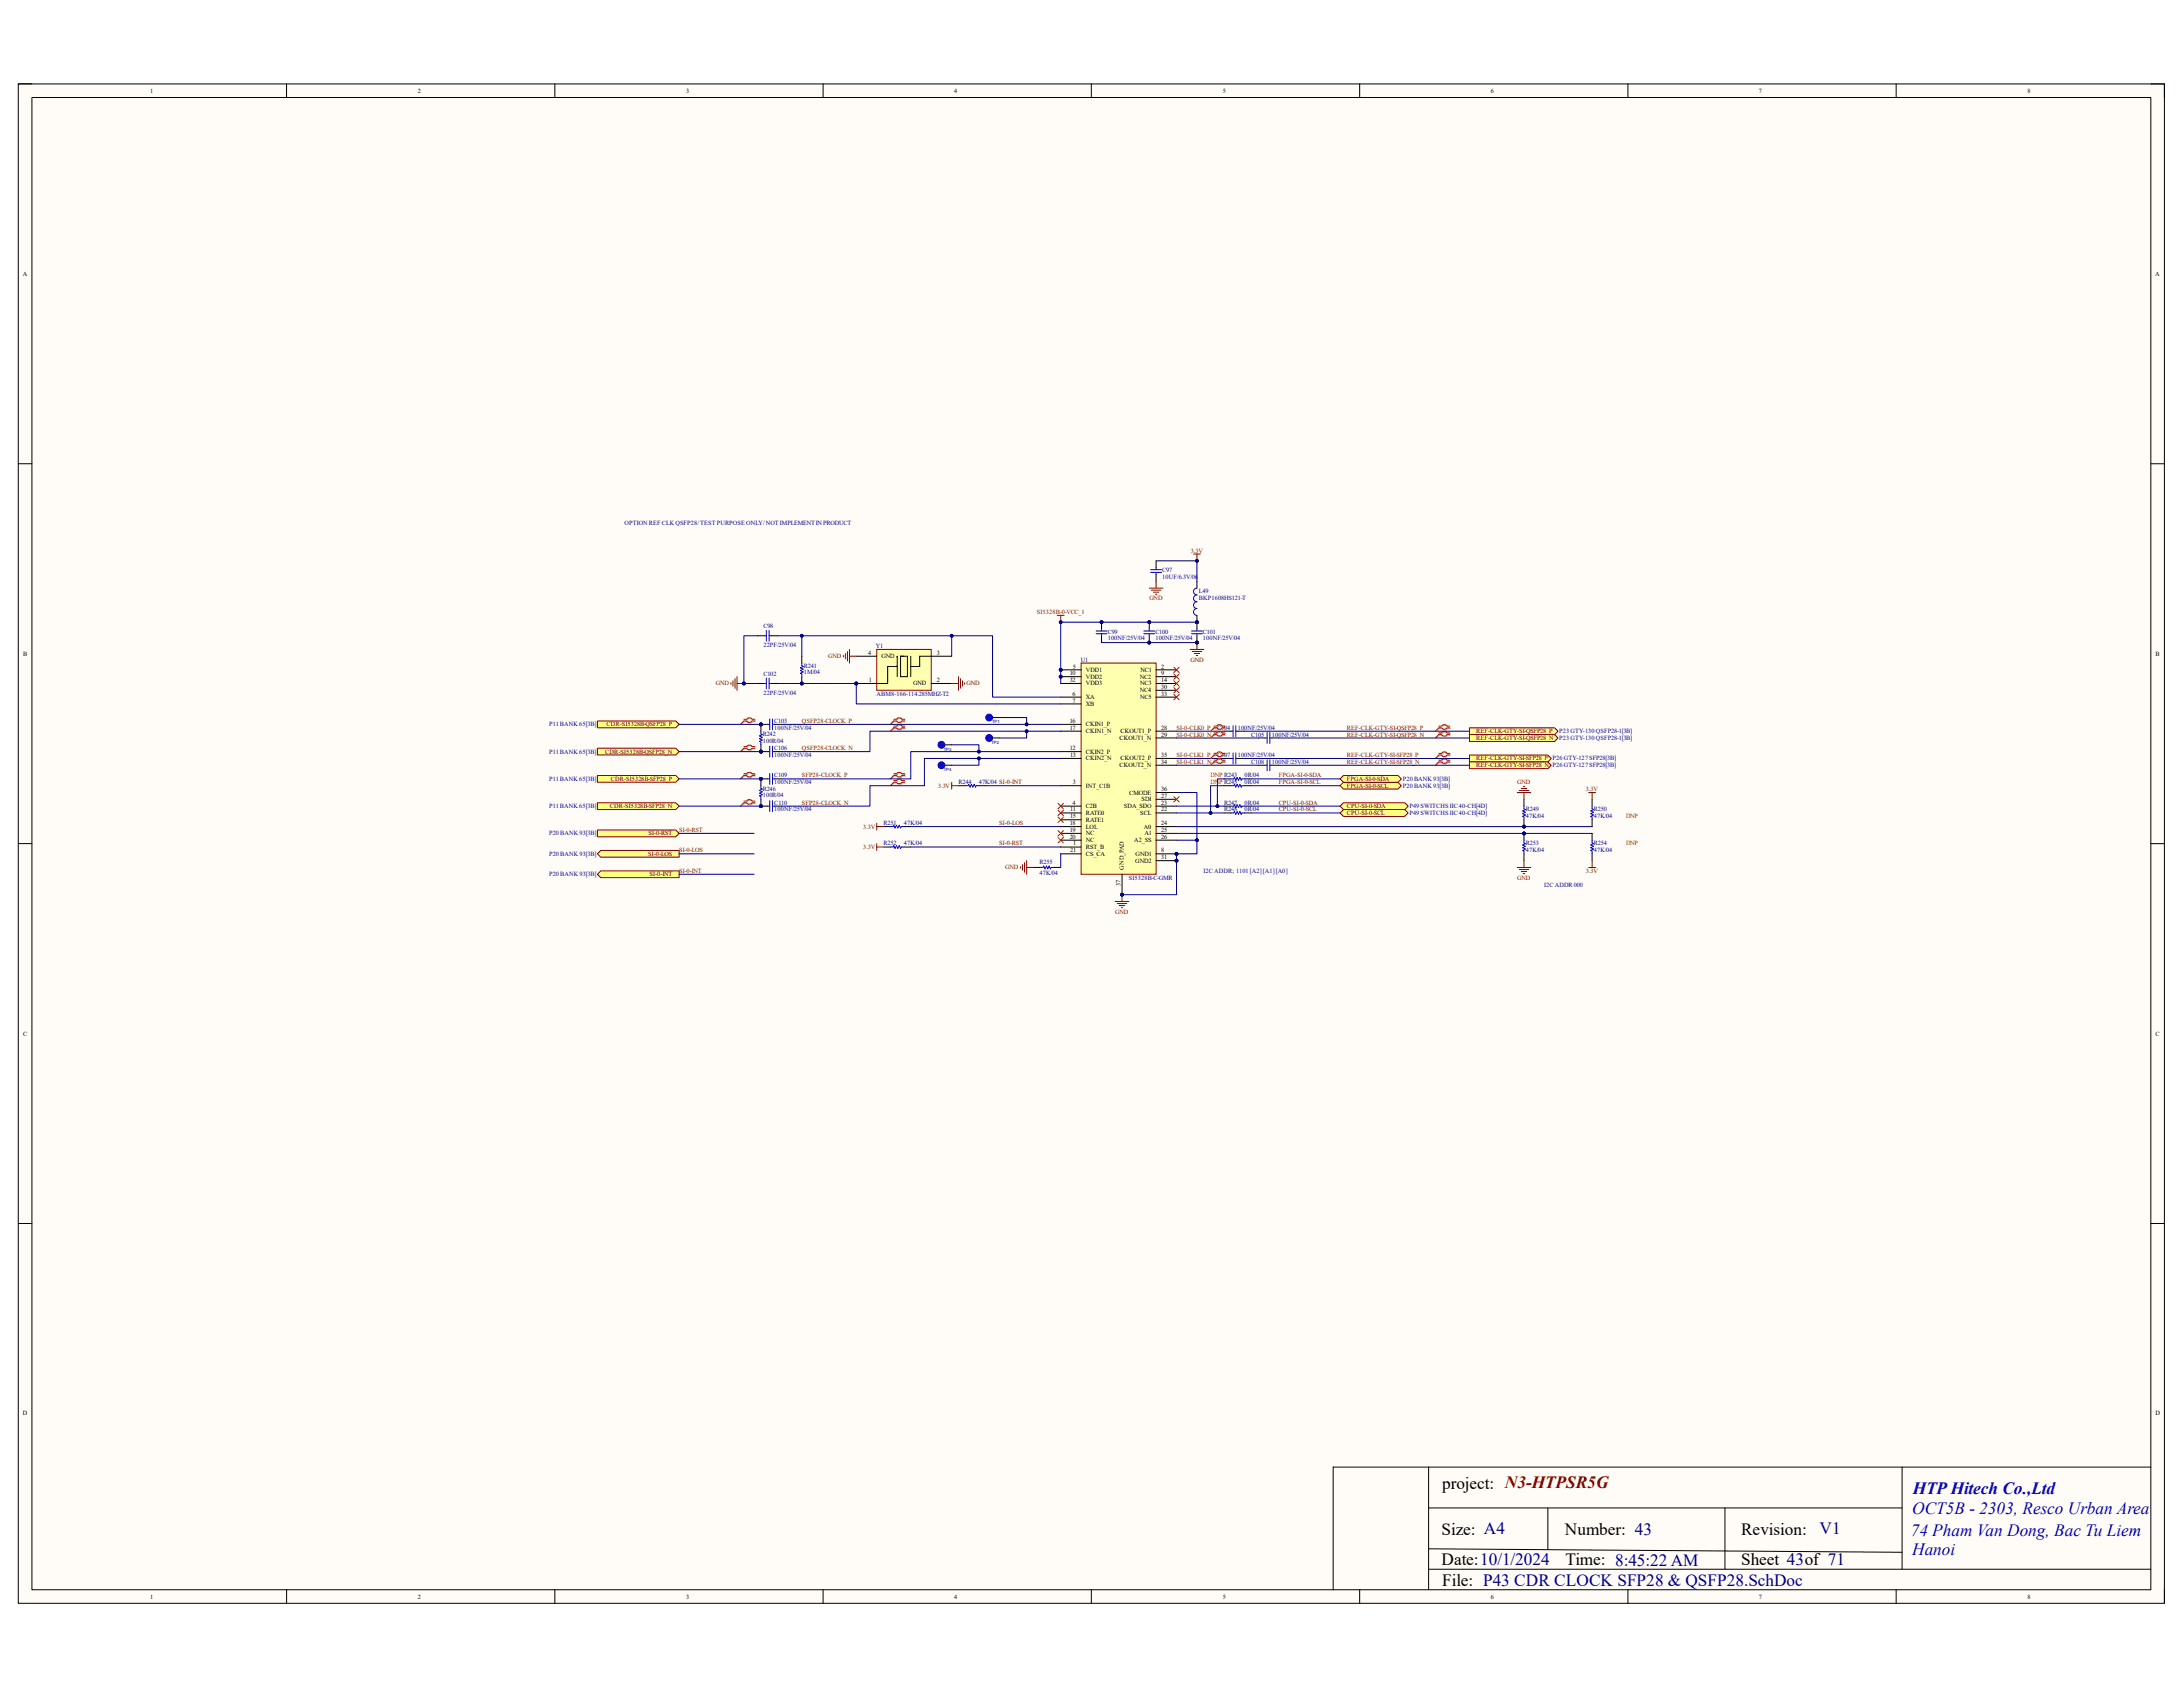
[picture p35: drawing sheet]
<svg xmlns="http://www.w3.org/2000/svg" width="279mm" height="216mm" viewBox="0 0 279 216" stroke-linecap="round" stroke-linejoin="round" font-family="sans-serif">
<defs><g id="words">
<g font-size="2.2">
<text x="184.6" y="190.6">project: N3-HTPSR5G</text>
<text x="184.5" y="196.4">Size: A4</text>
<text x="200.3" y="196.4">Number: 43</text>
<text x="222.8" y="196.4">Revision:</text>
<text x="184.5" y="200.3">Date:10/1/2024</text>
<text x="184.6" y="202.9">File: P43 CDR CLOCK SFP28 &amp; QSFP28.SchDoc</text>
<text x="200.4" y="200.3">Time: 8:45:22 AM</text>
<text x="222.8" y="200.3">Sheet 43of 71</text>
</g>
<g font-size="2.2" fill="#00f">
<text x="244.8" y="191.2">HTP Hitech Co.,Ltd</text>
<text x="244.6" y="196.5">74 Pham Van Dong, Bac Tu Liem</text>
<text x="244.7" y="193.8">OCT5B - 2303, Resco Urban Area</text>
<text x="244.7" y="199.1">Hanoi</text>
</g>
<text font-size="2.2" fill="#000080" x="232.9" y="196.3">V1</text>
<g font-size=".8">
<text x="19.2" y="11.9">1</text>
<text x="53.5" y="11.9">2</text>
<text x="87.8" y="11.9">3</text>
<text x="122.1" y="11.9">4</text>
<text x="156.5" y="11.9">5</text>
<text x="190.8" y="11.9">6</text>
<text x="225.1" y="11.9">7</text>
<text x="259.5" y="11.9">8</text>
<text x="2.9" y="35.3">A</text>
<text x="275.8" y="35.3">A</text>
<text x="3" y="83.9">B</text>
<text x="111.1" y="83.8">4</text>
<text x="119.9" y="83.8">3</text>
<text x="275.9" y="83.9">B</text>
<text x="111.2" y="87.3">1</text>
<text x="112.8" y="84.2">GND</text>
<text x="116.9" y="87.7">GND</text>
<text x="119.9" y="87.3">2</text>
<text x="136.9" y="86.4">10</text>
<text x="136.9" y="87.3">32</text>
<text x="137.3" y="89">6</text>
<text x="137.3" y="89.9">7</text>
<text x="137.3" y="85.6">5</text>
<text x="139" y="86">VDD1</text>
<text x="139" y="86.9">VDD2</text>
<text x="139" y="87.7">VDD3</text>
<text x="139" y="89.5">XA</text>
<text x="145.9" y="86.9">NC2</text>
<text x="145.9" y="88.6">NC4</text>
<text x="145.9" y="87.7">NC3</text>
<text x="145.9" y="89.5">NC5</text>
<text x="146" y="86">NC1</text>
<text x="148.6" y="85.6">2</text>
<text x="148.6" y="86.4">9</text>
<text x="148.6" y="87.3">14</text>
<text x="148.6" y="88.2">30</text>
<text x="148.6" y="89">33</text>
<text x="136.9" y="92.5">16</text>
<text x="136.9" y="93.4">17</text>
<text x="139" y="90.3">XB</text>
<text x="139" y="93">CKIN1_P</text>
<text x="139" y="93.9">CKIN1_N</text>
<text x="143.3" y="94.7">CKOUT1_N</text>
<text x="143.4" y="93.9">CKOUT1_P</text>
<text x="148.6" y="94.3">29</text>
<text x="148.6" y="93.4">28</text>
<text x="136.9" y="96">12</text>
<text x="136.9" y="96.9">13</text>
<text x="137.3" y="100.4">3</text>
<text x="139" y="96.4">CKIN2_P</text>
<text x="139" y="97.3">CKIN2_N</text>
<text x="139" y="100.8">INT_C1B</text>
<text x="143.3" y="98.2">CKOUT2_N</text>
<text x="143.4" y="97.3">CKOUT2_P</text>
<text x="144.5" y="101.7">CMODE</text>
<text x="148.6" y="96.9">35</text>
<text x="148.6" y="97.7">34</text>
<text x="148.6" y="101.3">36</text>
<text x="136.9" y="105.6">18</text>
<text x="136.9" y="106.5">19</text>
<text x="136.9" y="107.4">20</text>
<text x="136.9" y="104.7">15</text>
<text x="137" y="103.8">11</text>
<text x="137.3" y="103">4</text>
<text x="139" y="103.4">C2B</text>
<text x="139" y="104.3">RATE0</text>
<text x="139" y="105.2">RATE1</text>
<text x="139" y="106">LOL</text>
<text x="139" y="106.9">NC</text>
<text x="139" y="107.8">NC</text>
<text x="143.8" y="103.4">SDA_SDO</text>
<text x="145.2" y="107.8">A2_SS</text>
<text x="145.9" y="104.3">SCL</text>
<text x="146.1" y="102.6">SDI</text>
<text x="146.4" y="106">A0</text>
<text x="146.5" y="106.9">A1</text>
<text x="148.6" y="102.1">27</text>
<text x="148.6" y="103">23</text>
<text x="148.6" y="103.8">22</text>
<text x="148.6" y="105.6">24</text>
<text x="148.6" y="106.5">25</text>
<text x="148.6" y="107.4">26</text>
<text x="137" y="109.1">21</text>
<text x="137.4" y="108.2">1</text>
<text x="139" y="108.7">RST_B</text>
<text x="139" y="109.5">CS_CA</text>
<text x="143.4" y="113.3" transform="rotate(-90 143.4 113.3)">37</text>
<text x="143.8" y="111.3" transform="rotate(-90 143.8 111.3)">GND_PAD</text>
<text x="145.3" y="110.4">GND2</text>
<text x="145.3" y="109.5">GND1</text>
<text x="148.6" y="109.1">8</text>
<text x="148.6" y="110">31</text>
<text x="3" y="132.5">C</text>
<text x="275.9" y="132.5">C</text>
<text x="2.9" y="181.1">D</text>
<text x="275.9" y="181.1">D</text>
<text x="19.2" y="204.6">1</text>
<text x="53.5" y="204.6">2</text>
<text x="87.8" y="204.6">3</text>
<text x="122.1" y="204.6">4</text>
<text x="156.5" y="204.6">5</text>
<text x="190.8" y="204.6">6</text>
<text x="225.1" y="204.6">7</text>
<text x="259.5" y="204.6">8</text>
</g>
<g font-size=".8" fill="#000080">
<text x="79.9" y="67.2">OPTION REF CLK QSFP28/ TEST PURPOSE ONLY/ NOT IMPLEMENT IN PRODUCT</text>
<text x="148.8" y="74.1">10UF/6.3V/06</text>
<text x="148.8" y="73.2">C97</text>
<text x="153.5" y="75.9">L49</text>
<text x="153.5" y="76.8">BKP1608HS121-T</text>
<text x="97.7" y="82.8">22PF/25V/04</text>
<text x="97.7" y="80.4">C98</text>
<text x="112.1" y="82.9">Y1</text>
<text x="141.8" y="82">100NF/25V/04</text>
<text x="141.8" y="81.1">C99</text>
<text x="147.9" y="82">100NF/25V/04</text>
<text x="147.9" y="81.1">C100</text>
<text x="154" y="82">100NF/25V/04</text>
<text x="154" y="81.1">C101</text>
<text x="97.7" y="88.9">22PF/25V/04</text>
<text x="97.7" y="86.5">C102</text>
<text x="102.9" y="86.3">1M/04</text>
<text x="102.9" y="85.5">R241</text>
<text x="112.2" y="89">ABM8-166-114.285MHZ-T2</text>
<text x="138.3" y="84.7">U1</text>
<text x="70.3" y="93">P11 BANK 65[3B]</text>
<text x="97.6" y="95">100R/04</text>
<text x="97.6" y="94.2">R242</text>
<text x="99.1" y="93.4">100NF/25V/04</text>
<text x="99.1" y="92.5">C103</text>
<text x="155.8" y="93.4">C104</text>
<text x="158.4" y="93.4">100NF/25V/04</text>
<text x="160.1" y="94.3">C105</text>
<text x="162.8" y="94.3">100NF/25V/04</text>
<text x="199.6" y="93.9">P23 GTY-130 QSFP28-1[3B]</text>
<text x="199.6" y="94.7">P23 GTY-130 QSFP28-1[3B]</text>
<text x="70.3" y="96.4">P11 BANK 65[3B]</text>
<text x="70.3" y="99.9">P11 BANK 65[3B]</text>
<text x="97.6" y="101.2">R246</text>
<text x="99.1" y="96.9">100NF/25V/04</text>
<text x="99.1" y="96">C106</text>
<text x="99.1" y="100.4">100NF/25V/04</text>
<text x="99.1" y="99.5">C109</text>
<text x="122.7" y="100.4">R244</text>
<text x="125.3" y="100.4">47K/04 SI-0-INT</text>
<text x="155.8" y="96.9">C107</text>
<text x="158.4" y="96.9">100NF/25V/04</text>
<text x="159.3" y="99.5">0R/04</text>
<text x="159.3" y="100.4">0R/04</text>
<text x="160.1" y="97.7">C108</text>
<text x="162.8" y="97.7">100NF/25V/04</text>
<text x="179.5" y="100.8">P20 BANK 93[3B]</text>
<text x="179.5" y="99.9">P20 BANK 93[3B]</text>
<text x="198.7" y="97.3">P26 GTY-127 SFP28[3B]</text>
<text x="70.3" y="103.4">P11 BANK 65[3B]</text>
<text x="70.3" y="106.9">P20 BANK 93[3B]</text>
<text x="97.6" y="102">100R/04</text>
<text x="99.1" y="103.8">100NF/25V/04</text>
<text x="99.1" y="103">C110</text>
<text x="113.1" y="105.6">R251</text>
<text x="115.7" y="105.6">47K/04</text>
<text x="156.7" y="103">R247</text>
<text x="156.7" y="103.8">R248</text>
<text x="159.3" y="103">0R/04</text>
<text x="159.3" y="103.8">0R/04</text>
<text x="180.4" y="103.4">P49 SWITCHS IIC 40-CH[4D]</text>
<text x="180.4" y="104.3">P49 SWITCHS IIC 40-CH[4D]</text>
<text x="195.3" y="104.6">47K/04</text>
<text x="195.3" y="103.8">R249</text>
<text x="204" y="104.6">47K/04</text>
<text x="204" y="103.8">R250</text>
<text x="70.3" y="109.5">P20 BANK 93[3B]</text>
<text x="70.3" y="112.1">P20 BANK 93[3B]</text>
<text x="113.1" y="108.2">R252</text>
<text x="115.7" y="108.2">47K/04</text>
<text x="133.1" y="112">47K/04</text>
<text x="133.1" y="110.6">R255</text>
<text x="144.5" y="112.6">SI5328B-C-GMR</text>
<text x="154.1" y="111.7">I2C ADDR; 1101 [A2] [A1] [A0]</text>
<text x="195.3" y="109">47K/04</text>
<text x="195.3" y="108.1">R253</text>
<text x="197.7" y="113.5">I2C ADDR 000</text>
<text x="204" y="109">47K/04</text>
<text x="204" y="108.1">R254</text>
</g>
<g font-size=".8" fill="#800000">
<text x="152.4" y="70.7">3.3V</text>
<text x="147.1" y="76.8">GND</text>
<text x="132.7" y="78.6">SI5328B-0-VCC_1</text>
<text x="91.6" y="87.7">GND</text>
<text x="106" y="84.2">GND</text>
<text x="123.7" y="87.7">GND</text>
<text x="152.4" y="84.7">GND</text>
<text x="77.6" y="93">CDR-SI5328B-QSFP28_P</text>
<text x="102.6" y="92.5">QSFP28-CLOCK_P</text>
<text x="150.6" y="93.4">SI-0-CLK0_P</text>
<text x="150.6" y="94.3">SI-0-CLK0_N</text>
<text x="172.4" y="93.4">REF-CLK-GTY-SI-QSFP28_P</text>
<text x="172.4" y="94.3">REF-CLK-GTY-SI-QSFP28_N</text>
<text x="188.9" y="93.9">REF-CLK-GTY-SI-QSFP28_P</text>
<text x="188.9" y="94.7">REF-CLK-GTY-SI-QSFP28_N</text>
<text x="77.5" y="96.4">CDR-SI5328B-QSFP28_N</text>
<text x="78.2" y="99.9">CDR-SI5328B-SFP28_P</text>
<text x="102.6" y="96">QSFP28-CLOCK_N</text>
<text x="102.6" y="99.5">SFP28-CLOCK_P</text>
<text x="120.1" y="100.8">3.3V</text>
<text x="150.6" y="97.7">SI-0-CLK1_N</text>
<text x="150.6" y="96.9">SI-0-CLK1_P</text>
<text x="163.7" y="99.5">FPGA-SI-0-SDA</text>
<text x="163.7" y="100.4">FPGA-SI-0-SCL</text>
<text x="172.4" y="100.8">FPGA-SI-0-SCL</text>
<text x="172.4" y="99.9">FPGA-SI-0-SDA</text>
<text x="172.4" y="96.9">REF-CLK-GTY-SI-SFP28_P</text>
<text x="172.4" y="97.7">REF-CLK-GTY-SI-SFP28_N</text>
<text x="188.9" y="97.3">REF-CLK-GTY-SI-SFP28_P</text>
<text x="188.9" y="98.2">REF-CLK-GTY-SI-SFP28_N P26 GTY-127 SFP28[3B]</text>
<text x="194.2" y="100.4">GND</text>
<text x="203" y="101.3">3.3V</text>
<text x="78.1" y="103.4">CDR-SI5328B-SFP28_N</text>
<text x="83" y="106.9">SI-0-RST</text>
<text x="86.9" y="106.5">SI-0-RST</text>
<text x="102.6" y="103">SFP28-CLOCK_N</text>
<text x="110.5" y="106">3.3V</text>
<text x="127.9" y="105.6">SI-0-LOS</text>
<text x="163.7" y="103">CPU-SI-0-SDA</text>
<text x="163.7" y="103.8">CPU-SI-0-SCL</text>
<text x="172.4" y="103.4">CPU-SI-0-SDA</text>
<text x="172.4" y="104.3">CPU-SI-0-SCL</text>
<text x="83" y="109.5">SI-0-LOS</text>
<text x="83.1" y="112.1">SI-0-INT</text>
<text x="86.9" y="109.1">SI-0-LOS</text>
<text x="86.9" y="111.7">SI-0-INT</text>
<text x="110.5" y="108.7">3.3V</text>
<text x="127.9" y="108.2">SI-0-RST</text>
<text x="128.7" y="111.3">GND</text>
<text x="194.2" y="112.6">GND</text>
<text x="203" y="111.7">3.3V</text>
<text x="142.7" y="116.9">GND</text>
</g>
<g font-size=".8" fill="#f00">
<text x="154.9" y="99.5">DNP R243</text>
<text x="154.9" y="100.4">DNP R245</text>
<text x="208.1" y="104.7">DNP</text>
<text x="208.1" y="108.2">DNP</text>
</g>
<g font-size=".6" fill="#000080">
<text x="126.9" y="95.2">TP2</text>
<text x="127" y="92.6">TP1</text>
<text x="120.8" y="98.7">TP4</text>
<text x="120.8" y="96.1">TP3</text>
</g>
</g></defs>
<path d="M2.3 10.7h274.7v194.5h-274.7z" fill-rule="evenodd" fill="#fffcf8"/>
<path d="M2.3 10.7h274.7v194.5h-274.7z" fill="none" stroke="#000" stroke-width=".13"/>
<path d="M4.1 12.5h271.2v191h-271.2z" fill-rule="evenodd" fill="#fffcf8"/>
<g fill="none" stroke="#000" stroke-width=".13">
<path d="M2.3 10.7h1.8M4.1 12.5h271.2v191h-271.2zM36.7 10.7v1.8M71 10.7v1.8M105.3 10.7v1.8M139.7 10.7v1.8M174 10.7v1.8M208.4 10.7v1.8M242.7 10.7v1.8M275.3 10.7h1.7v1.8M2.3 59.3h1.8M275.3 59.4h1.7"/>
<path d="M2.3 108h1.8M275.3 108h1.7M2.3 156.6h1.8M275.3 156.6h1.7M182.8 187.8v15.7M182.8 193h60.6M182.8 198.2l60.6 .5M198.1 193v5.3M220.8 193v7.8M243.4 187.8v13M275.3 187.8h-104.7v15.7M36.7 203.5v1.7"/>
<path d="M71 203.5v1.7M105.3 203.5v1.7M139.7 203.5v1.7M174 203.5v1.7M182.8 200.8h92.5M208.4 203.5v1.7M242.7 203.5v1.7M277 203.5v1.7"/>
</g>
<circle cx="135.8" cy="85.7" r=".17" fill="#000080"/>
<circle cx="135.8" cy="85.7" r=".17" fill="none" stroke="#000080" stroke-width=".13"/>
<circle cx="135.8" cy="86.6" r=".17" fill="#000080"/>
<circle cx="135.8" cy="86.6" r=".17" fill="none" stroke="#000080" stroke-width=".13"/>
<circle cx="150.6" cy="109.3" r=".17" fill="#000080"/>
<circle cx="150.6" cy="109.3" r=".17" fill="none" stroke="#000080" stroke-width=".13"/>
<circle cx="150.6" cy="110.1" r=".17" fill="#000080"/>
<circle cx="150.6" cy="110.1" r=".17" fill="none" stroke="#000080" stroke-width=".13"/>
<circle cx="143.6" cy="114.5" r=".17" fill="#000080"/>
<circle cx="143.6" cy="114.5" r=".17" fill="none" stroke="#000080" stroke-width=".13"/>
<path d="M138.4 84.9h9.6v27h-9.6z" fill-rule="evenodd" fill="#ffffb0"/>
<path d="M138.4 84.9h9.6v27h-9.6z" fill="none" stroke="#800000" stroke-width=".13"/>
<path d="M135.8 85.7h2.6" fill="none" stroke="#000" stroke-width=".13"/>
<circle cx="135.8" cy="85.7" r=".17" fill="#000080"/>
<circle cx="135.8" cy="85.7" r=".17" fill="none" stroke="#000080" stroke-width=".13"/>
<path d="M135.8 86.6h2.6" fill="none" stroke="#000" stroke-width=".13"/>
<circle cx="135.8" cy="86.6" r=".17" fill="#000080"/>
<circle cx="135.8" cy="86.6" r=".17" fill="none" stroke="#000080" stroke-width=".13"/>
<g fill="none" stroke="#000" stroke-width=".13">
<path d="M135.8 87.5h2.6M135.8 89.2h2.6M135.8 90.1h2.6M135.8 92.7h2.6M135.8 93.6h2.6M135.8 96.2h2.6M135.8 97.1h2.6M148 87.5h2.6M148 89.2h2.6M148 93.6h2.6M148 97.1h2.6M148 85.7h2.6"/>
<path d="M148 86.6h2.6M148 88.3h2.6M148 94.4h2.6M148 97.9h2.6M135.8 100.6h2.6M135.8 103.2h2.6M135.8 104h2.6M135.8 104.9h2.6M135.8 105.8h2.6M135.8 106.7h2.6M135.8 107.5h2.6M135.8 108.4h2.6"/>
<path d="M135.8 109.3h2.6M148 103.2h2.6M148 104h2.6M148 105.8h2.6M148 106.7h2.6M148 107.5h2.6M148 109.3h2.6M148 101.4h2.6M148 102.3h2.6"/>
</g>
<circle cx="150.6" cy="109.3" r=".17" fill="#000080"/>
<circle cx="150.6" cy="109.3" r=".17" fill="none" stroke="#000080" stroke-width=".13"/>
<path d="M148 110.1h2.6" fill="none" stroke="#000" stroke-width=".13"/>
<circle cx="150.6" cy="110.1" r=".17" fill="#000080"/>
<circle cx="150.6" cy="110.1" r=".17" fill="none" stroke="#000080" stroke-width=".13"/>
<path d="M143.6 111.9v2.6" fill="none" stroke="#000" stroke-width=".13"/>
<circle cx="143.6" cy="114.5" r=".17" fill="#000080"/>
<circle cx="143.6" cy="114.5" r=".17" fill="none" stroke="#000080" stroke-width=".13"/>
<path d="M142.7 115.4h1.8M143 115.6h1.2M143.3 115.9h.7M143.5 116.2h.2M143.6 114.5v.9" fill="none" stroke="#800000" stroke-width=".13"/>
<circle cx="143.6" cy="114.5" r=".17" fill="#000080"/>
<circle cx="143.6" cy="114.5" r=".17" fill="none" stroke="#000080" stroke-width=".13"/>
<path d="M93.6 87.4v.2M93.8 87.1v.7M94.1 86.9v1.2M94.3 86.6v1.7M94.3 87.5h.9" fill="none" stroke="#800000" stroke-width=".13"/>
<circle cx="95.2" cy="87.5" r=".17" fill="#000080"/>
<circle cx="95.2" cy="87.5" r=".17" fill="none" stroke="#000080" stroke-width=".13"/>
<circle cx="102.6" cy="87.5" r=".17" fill="#000080"/>
<circle cx="102.6" cy="87.5" r=".17" fill="none" stroke="#000080" stroke-width=".13"/>
<path d="M102.6 84v.9M102.6 86.6v.9" fill="none" stroke="#000" stroke-width=".13"/>
<circle cx="102.6" cy="87.5" r=".17" fill="#000080"/>
<circle cx="102.6" cy="87.5" r=".17" fill="none" stroke="#000080" stroke-width=".13"/>
<path d="M97.8 87.5h.3M97.8 81.4h.3M98.1 80.7v1.4M98.1 86.8v1.4M98.4 80.7v1.4M98.4 86.8v1.4M98.4 87.5h.3M98.4 81.4h.3M102.6 84.9v.3l.2 .1-.4 .2 .4 .1-.4 .2 .4 .2-.4 .2h.2v.4" fill="none" stroke="#00f" stroke-width=".13"/>
<path d="M97 87.5h.8M97 81.4h.8M98.7 87.5h.9M98.7 81.4h.9" fill="none" stroke="#000" stroke-width=".13"/>
<circle cx="97.4" cy="92.7" r=".17" fill="#000080"/>
<circle cx="97.4" cy="92.7" r=".17" fill="none" stroke="#000080" stroke-width=".13"/>
<path d="M97.4 92.7h.9" fill="none" stroke="#000" stroke-width=".13"/>
<circle cx="97.4" cy="92.7" r=".17" fill="#000080"/>
<circle cx="97.4" cy="92.7" r=".17" fill="none" stroke="#000080" stroke-width=".13"/>
<path d="M99.1 92.7h.9" fill="none" stroke="#000" stroke-width=".13"/>
<path d="M98.3 92.7h.2M98.5 92v1.4M98.9 92v1.4M98.9 92.7h.2" fill="none" stroke="#00f" stroke-width=".13"/>
<circle cx="97.4" cy="96.2" r=".17" fill="#000080"/>
<circle cx="97.4" cy="96.2" r=".17" fill="none" stroke="#000080" stroke-width=".13"/>
<path d="M97.4 96.2h.9" fill="none" stroke="#000" stroke-width=".13"/>
<circle cx="97.4" cy="96.2" r=".17" fill="#000080"/>
<circle cx="97.4" cy="96.2" r=".17" fill="none" stroke="#000080" stroke-width=".13"/>
<path d="M99.1 96.2h.9" fill="none" stroke="#000" stroke-width=".13"/>
<path d="M98.3 96.2h.2M98.5 95.5v1.4M98.9 95.5v1.4M98.9 96.2h.2" fill="none" stroke="#00f" stroke-width=".13"/>
<circle cx="97.4" cy="96.2" r=".17" fill="#000080"/>
<circle cx="97.4" cy="96.2" r=".17" fill="none" stroke="#000080" stroke-width=".13"/>
<circle cx="97.4" cy="92.7" r=".17" fill="#000080"/>
<circle cx="97.4" cy="92.7" r=".17" fill="none" stroke="#000080" stroke-width=".13"/>
<path d="M97.4 95.3v.9" fill="none" stroke="#000" stroke-width=".13"/>
<circle cx="97.4" cy="96.2" r=".17" fill="#000080"/>
<circle cx="97.4" cy="96.2" r=".17" fill="none" stroke="#000080" stroke-width=".13"/>
<path d="M97.4 92.7v.9" fill="none" stroke="#000" stroke-width=".13"/>
<circle cx="97.4" cy="92.7" r=".17" fill="#000080"/>
<circle cx="97.4" cy="92.7" r=".17" fill="none" stroke="#000080" stroke-width=".13"/>
<path d="M97.4 93.6v.3l.2 .1-.4 .2 .4 .2-.4 .1 .4 .2-.4 .2 .2 .1v.3" fill="none" stroke="#00f" stroke-width=".13"/>
<path d="M95.3 92.1h.3l.2-.1h.4l.1 .1h.4M95.3 95.6h.3l.2-.1h.4l.1 .1h.4M96.7 92.4h-.4l-.1 .1h-.4l-.2-.1h-.3l-.5 .3M96.7 95.8h-.4l-.1 .2h-.4l-.2-.2h-.3l-.5 .4M114.5 92.1h.3l.2-.1h.4l.1 .1h.4M114.5 93h.3l.2-.2h.4l.1 .2h.4M115.9 92.4h-.4l-.1 .1h-.4l-.2-.1h-.3l-.5 .3M115.9 93.2h-.4l-.1 .2h-.4l-.2-.2h-.3l-.5 .4" fill="none" stroke="#d0a19e" stroke-width=".13"/>
<g fill="none" stroke="#f00" stroke-width=".13">
<path d="M95.2 92h.4l.1-.1h.4l.2 .1h.3M95.2 95.5h.4l.1-.1h.4l.2 .1h.3M96.6 92.3h-.3l-.2 .1h-.4l-.1-.1h-.4l-.4 .4M96.6 95.8h-.3l-.2 .1h-.4l-.1-.1h-.4l-.4 .4M114.4 92h.3l.2-.1h.4l.1 .1h.4M114.4 92.9h.3l.2-.2h.4l.1 .2h.4M115.8 92.3h-.4l-.1 .1h-.4l-.2-.1h-.3l-.4 .4M115.8 93.1h-.4l-.1 .2h-.4l-.2-.2h-.3l-.4 .5M135.4 102.8l.7 .7M135.4 103.7l.7 .7M135.4 104.6l.7 .7M135.4 106.3l.7 .7"/>
<path d="M135.4 107.2l.7 .7M136.1 102.8l-.7 .7M136.1 103.7l-.7 .7M136.1 104.6l-.7 .7M136.1 106.3l-.7 .7M136.1 107.2l-.7 .7"/>
</g>
<circle cx="195.1" cy="106.7" r=".17" fill="#000080"/>
<circle cx="195.1" cy="106.7" r=".17" fill="none" stroke="#000080" stroke-width=".13"/>
<path d="M195.1 106.7v.8" fill="none" stroke="#000" stroke-width=".13"/>
<circle cx="195.1" cy="106.7" r=".17" fill="#000080"/>
<circle cx="195.1" cy="106.7" r=".17" fill="none" stroke="#000080" stroke-width=".13"/>
<path d="M195.1 109.3v.8" fill="none" stroke="#000" stroke-width=".13"/>
<path d="M195.1 107.5v.4l.1 .1-.3 .1 .3 .2-.3 .2 .3 .2-.3 .1 .2 .1v.4" fill="none" stroke="#00f" stroke-width=".13"/>
<circle cx="195.1" cy="105.8" r=".17" fill="#000080"/>
<circle cx="195.1" cy="105.8" r=".17" fill="none" stroke="#000080" stroke-width=".13"/>
<path d="M195.1 102.3v.9M195.1 104.9v.9" fill="none" stroke="#000" stroke-width=".13"/>
<circle cx="195.1" cy="105.8" r=".17" fill="#000080"/>
<circle cx="195.1" cy="105.8" r=".17" fill="none" stroke="#000080" stroke-width=".13"/>
<path d="M195.1 103.2v.3l.1 .1-.3 .2 .3 .1-.3 .2 .3 .2-.3 .2 .2 .1v.3M203.8 107.5v.4l.2 .1-.4 .1 .4 .2-.4 .2 .4 .2-.4 .1 .2 .1v.4M203.8 103.2v.3l.2 .1-.4 .2 .4 .1-.4 .2 .4 .2-.4 .2 .2 .1v.3" fill="none" stroke="#00f" stroke-width=".13"/>
<path d="M203.8 102.3v.9M203.8 104.9v.9M203.8 106.7v.8M203.8 109.3v.8" fill="none" stroke="#000" stroke-width=".13"/>
<path d="M135.3 78.8h.9M135.8 78.8v.8M194.2 111h1.7M194.2 101.4h1.7M194.4 111.3h1.3M194.4 101.2h1.3M194.7 111.5h.7M194.7 100.9h.7M195 111.8h.1M195 100.6h.1M195.1 101.4v.9M195.1 110.1v.9" fill="none" stroke="#800000" stroke-width=".13"/>
<path d="M184.1 92.9h.4l.2-.1h.3l.2 .1h.3M184.1 93.8h.4l.2-.2h.3l.2 .2h.3M185.5 93.1h-.3l-.2 .2h-.3l-.2-.2h-.4l-.4 .5M185.5 94h-.3l-.2 .2h-.3l-.2-.2h-.4l-.4 .4M150.2 101.9l.7 .7M150.9 101.9l-.7 .7" fill="none" stroke="#f00" stroke-width=".13"/>
<path d="M184.2 93h.4l.2-.2h.3l.2 .2h.3M184.2 93.9h.4l.2-.2h.3l.2 .2h.3M185.6 93.2h-.3l-.2 .2h-.3l-.2-.2h-.4l-.5 .4M185.6 94.1h-.3l-.2 .2h-.3l-.2-.2h-.4l-.5 .3" fill="none" stroke="#d0a19e" stroke-width=".13"/>
<circle cx="135.8" cy="79.6" r=".17" fill="#000080"/>
<circle cx="135.8" cy="79.6" r=".17" fill="none" stroke="#000080" stroke-width=".13"/>
<circle cx="141" cy="79.6" r=".17" fill="#000080"/>
<circle cx="141" cy="79.6" r=".17" fill="none" stroke="#000080" stroke-width=".13"/>
<path d="M141 79.6v.9M141 81.4v.8" fill="none" stroke="#000" stroke-width=".13"/>
<circle cx="141" cy="79.6" r=".17" fill="#000080"/>
<circle cx="141" cy="79.6" r=".17" fill="none" stroke="#000080" stroke-width=".13"/>
<path d="M140.3 80.8h1.4M140.3 81.1h1.4M141 80.5v.3M141 81.1v.3" fill="none" stroke="#00f" stroke-width=".13"/>
<circle cx="147.1" cy="82.2" r=".17" fill="#000080"/>
<circle cx="147.1" cy="82.2" r=".17" fill="none" stroke="#000080" stroke-width=".13"/>
<circle cx="147.1" cy="79.6" r=".17" fill="#000080"/>
<circle cx="147.1" cy="79.6" r=".17" fill="none" stroke="#000080" stroke-width=".13"/>
<path d="M147.1 81.4v.8" fill="none" stroke="#000" stroke-width=".13"/>
<circle cx="147.1" cy="82.2" r=".17" fill="#000080"/>
<circle cx="147.1" cy="82.2" r=".17" fill="none" stroke="#000080" stroke-width=".13"/>
<path d="M147.1 79.6v.9" fill="none" stroke="#000" stroke-width=".13"/>
<circle cx="147.1" cy="79.6" r=".17" fill="#000080"/>
<circle cx="147.1" cy="79.6" r=".17" fill="none" stroke="#000080" stroke-width=".13"/>
<path d="M146.4 80.8h1.4M146.4 81.1h1.4M147.1 80.5v.3M147.1 81.1v.3" fill="none" stroke="#00f" stroke-width=".13"/>
<circle cx="153.2" cy="82.2" r=".17" fill="#000080"/>
<circle cx="153.2" cy="82.2" r=".17" fill="none" stroke="#000080" stroke-width=".13"/>
<circle cx="153.2" cy="79.6" r=".17" fill="#000080"/>
<circle cx="153.2" cy="79.6" r=".17" fill="none" stroke="#000080" stroke-width=".13"/>
<path d="M153.2 81.4v.8" fill="none" stroke="#000" stroke-width=".13"/>
<circle cx="153.2" cy="82.2" r=".17" fill="#000080"/>
<circle cx="153.2" cy="82.2" r=".17" fill="none" stroke="#000080" stroke-width=".13"/>
<path d="M153.2 79.6v.9" fill="none" stroke="#000" stroke-width=".13"/>
<circle cx="153.2" cy="79.6" r=".17" fill="#000080"/>
<circle cx="153.2" cy="79.6" r=".17" fill="none" stroke="#000080" stroke-width=".13"/>
<path d="M152.5 80.8h1.4M152.5 81.1h1.4M153.2 80.5v.3M153.2 81.1v.3" fill="none" stroke="#00f" stroke-width=".13"/>
<circle cx="153.2" cy="79.6" r=".17" fill="#000080"/>
<circle cx="153.2" cy="79.6" r=".17" fill="none" stroke="#000080" stroke-width=".13"/>
<path d="M153.2 78.8v.8" fill="none" stroke="#000" stroke-width=".13"/>
<circle cx="153.2" cy="79.6" r=".17" fill="#000080"/>
<circle cx="153.2" cy="79.6" r=".17" fill="none" stroke="#000080" stroke-width=".13"/>
<path d="M153.2 74.4v.9" fill="none" stroke="#000" stroke-width=".13"/>
<path d="M153.2 75.3a.44 .44 0 0 0-.4 .4 .44 .44 0 0 0 .4 .4 .44 .44 0 0 0-.4 .5 .44 .44 0 0 0 .4 .4 .43 .43 0 0 0-.4 .4 .43 .43 0 0 0 .4 .5 .44 .44 0 0 0-.4 .4 .44 .44 0 0 0 .4 .5" fill="none" stroke="#00f" stroke-width=".13"/>
<path d="M152.8 70.9h.8M153.2 70.9v.9" fill="none" stroke="#800000" stroke-width=".13"/>
<circle cx="153.2" cy="71.8" r=".17" fill="#000080"/>
<circle cx="153.2" cy="71.8" r=".17" fill="none" stroke="#000080" stroke-width=".13"/>
<path d="M148 71.8v.8M148 73.5v.9" fill="none" stroke="#000" stroke-width=".13"/>
<path d="M147.3 72.9h1.4M147.3 73.3h1.4M148 72.6v.3M148 73.3v.2" fill="none" stroke="#00f" stroke-width=".13"/>
<path d="M147.1 75.3h1.7M147.4 75.5h1.2M147.6 75.8h.7M147.9 76h.2M148 74.4v.9" fill="none" stroke="#800000" stroke-width=".13"/>
<path d="M171.5 103.2l.4-.5h7.9l.4 .5-.4 .4h-7.9z" fill-rule="evenodd" fill="#ffff80"/>
<path d="M171.5 103.2l.4-.5h7.9l.4 .5-.4 .4h-7.9z" fill="none" stroke="#800000" stroke-width=".13"/>
<path d="M171.5 104l.4-.4h7.9l.4 .4-.4 .5h-7.9z" fill-rule="evenodd" fill="#ffff80"/>
<path d="M152.3 83.1h1.8M152.6 83.4h1.2M152.8 83.6h.7M153.1 83.9h.2M153.2 82.2v.9M171.5 104l.4-.4h7.9l.4 .4-.4 .5h-7.9z" fill="none" stroke="#800000" stroke-width=".13"/>
<circle cx="153.2" cy="82.2" r=".17" fill="#000080"/>
<circle cx="153.2" cy="82.2" r=".17" fill="none" stroke="#000080" stroke-width=".13"/>
<path d="M203.3 101.4h.9M203.3 111h.9M203.8 101.4v.9M203.8 110.1v.9" fill="none" stroke="#800000" stroke-width=".13"/>
<path d="M156.7 93.6h.9M156.7 99.7h.9M158.4 93.6h.9M159.3 99.7h.9M161 94.4h.9M162.8 94.4h.9M156.7 103.2h.9M156.7 104h.9M156.7 100.6h.9M159.3 103.2h.9M159.3 104h.9M159.3 100.6h.9" fill="none" stroke="#000" stroke-width=".13"/>
<path d="M157.6 93.6h.2M157.6 99.7h.3l.1-.2 .2 .4 .1-.4 .2 .4 .2-.4 .2 .4 .1-.2h.3M157.8 92.9v1.4M158.2 92.9v1.4M158.2 93.6h.2M161.9 94.4h.3M162.2 93.7v1.4M162.5 93.7v1.4M162.5 94.4h.3M157.6 103.2h.3l.1-.2 .2 .3 .1-.3 .2 .3 .2-.3 .2 .3 .1-.1h.3M157.6 104h.3l.1-.1 .2 .3 .1-.3 .2 .3 .2-.3 .2 .3 .1-.2h.3M157.6 100.6h.3l.1-.2 .2 .3 .1-.3 .2 .3 .2-.3 .2 .3 .1-.1h.3" fill="none" stroke="#00f" stroke-width=".13"/>
<circle cx="109.6" cy="87.5" r=".17" fill="#000080"/>
<circle cx="109.6" cy="87.5" r=".17" fill="none" stroke="#000080" stroke-width=".13"/>
<path d="M112.2 83.1h7v5.2h-7z" fill-rule="evenodd" fill="#ffffb0"/>
<path d="M112.2 83.1h7v5.2h-7z" fill="none" stroke="#800000" stroke-width=".13"/>
<path d="M109.6 87.5h2.6" fill="none" stroke="#000" stroke-width=".13"/>
<circle cx="109.6" cy="87.5" r=".17" fill="#000080"/>
<circle cx="109.6" cy="87.5" r=".17" fill="none" stroke="#000080" stroke-width=".13"/>
<path d="M109.6 84h2.6M114.8 85.3h-1.2v2.2h-1.4M114.8 84v2.6M115.3 84h.8v2.6h-.8zM116.6 84v2.6M119.2 87.5h2.6M121.8 84h-4.1v1.3h-1.1" fill="none" stroke="#000" stroke-width=".13"/>
<path d="M107.9 83.9v.2M108.2 83.6v.7M108.5 83.4v1.2M108.7 83.1v1.8M108.7 84h.9M121.8 87.5h.9M122.7 86.6v1.7M122.9 86.9v1.2M123.2 87.1v.7M123.5 87.4v.2" fill="none" stroke="#800000" stroke-width=".13"/>
<path d="M171.5 100.6l.4-.5h7l.5 .5-.5 .4h-7z" fill-rule="evenodd" fill="#ffff80"/>
<path d="M171.5 100.6l.4-.5h7l.5 .5-.5 .4h-7z" fill="none" stroke="#800000" stroke-width=".13"/>
<path d="M171.5 99.7l.4-.4h7l.5 .4-.5 .4h-7z" fill-rule="evenodd" fill="#ffff80"/>
<path d="M171.5 99.7l.4-.4h7l.5 .4-.5 .4h-7z" fill="none" stroke="#800000" stroke-width=".13"/>
<path d="M76.5 92.3h10l.4 .4-.4 .4h-10z" fill-rule="evenodd" fill="#ffff80"/>
<path d="M76.5 92.3h10l.4 .4-.4 .4h-10z" fill="none" stroke="#800000" stroke-width=".13"/>
<path d="M76.5 95.8h10l.4 .4-.4 .4h-10z" fill-rule="evenodd" fill="#ffff80"/>
<path d="M76.5 95.8h10l.4 .4-.4 .4h-10z" fill="none" stroke="#800000" stroke-width=".13"/>
<circle cx="97.4" cy="99.7" r=".17" fill="#000080"/>
<circle cx="97.4" cy="99.7" r=".17" fill="none" stroke="#000080" stroke-width=".13"/>
<path d="M97.4 99.7h.9" fill="none" stroke="#000" stroke-width=".13"/>
<circle cx="97.4" cy="99.7" r=".17" fill="#000080"/>
<circle cx="97.4" cy="99.7" r=".17" fill="none" stroke="#000080" stroke-width=".13"/>
<path d="M99.1 99.7h.9" fill="none" stroke="#000" stroke-width=".13"/>
<path d="M98.3 99.7h.2M98.5 99v1.4M98.9 99v1.4M98.9 99.7h.2" fill="none" stroke="#00f" stroke-width=".13"/>
<circle cx="97.4" cy="103.2" r=".17" fill="#000080"/>
<circle cx="97.4" cy="103.2" r=".17" fill="none" stroke="#000080" stroke-width=".13"/>
<path d="M97.4 103.2h.9" fill="none" stroke="#000" stroke-width=".13"/>
<circle cx="97.4" cy="103.2" r=".17" fill="#000080"/>
<circle cx="97.4" cy="103.2" r=".17" fill="none" stroke="#000080" stroke-width=".13"/>
<path d="M99.1 103.2h.9" fill="none" stroke="#000" stroke-width=".13"/>
<path d="M98.3 103.2h.2M98.5 102.5v1.4M98.9 102.5v1.4M98.9 103.2h.2" fill="none" stroke="#00f" stroke-width=".13"/>
<circle cx="97.4" cy="103.2" r=".17" fill="#000080"/>
<circle cx="97.4" cy="103.2" r=".17" fill="none" stroke="#000080" stroke-width=".13"/>
<circle cx="97.4" cy="99.7" r=".17" fill="#000080"/>
<circle cx="97.4" cy="99.7" r=".17" fill="none" stroke="#000080" stroke-width=".13"/>
<path d="M97.4 102.3v.9" fill="none" stroke="#000" stroke-width=".13"/>
<circle cx="97.4" cy="103.2" r=".17" fill="#000080"/>
<circle cx="97.4" cy="103.2" r=".17" fill="none" stroke="#000080" stroke-width=".13"/>
<path d="M97.4 99.7v.9" fill="none" stroke="#000" stroke-width=".13"/>
<circle cx="97.4" cy="99.7" r=".17" fill="#000080"/>
<circle cx="97.4" cy="99.7" r=".17" fill="none" stroke="#000080" stroke-width=".13"/>
<path d="M97.4 100.6v.3l.2 .1-.4 .2 .4 .1-.4 .2 .4 .2-.4 .2h.2v.4M114 108.4h.3l.1-.2 .2 .4 .1-.4 .2 .4 .2-.4 .2 .4 .1-.2h.3M114 105.8h.3l.1-.2 .2 .4 .1-.4 .2 .4 .2-.4 .2 .4 .1-.2h.3M133.1 111h.4l.1-.2 .2 .4 .1-.4 .2 .4 .2-.4 .1 .4 .1-.2h.4" fill="none" stroke="#00f" stroke-width=".13"/>
<path d="M95.3 99.1h.3l.2-.2h.4l.1 .2h.4M96.7 99.3h-.4l-.1 .2h-.4l-.2-.2h-.3l-.5 .4M114.5 99.1h.3l.2-.2h.4l.1 .2h.4M114.5 100h.3l.2-.2h.4l.1 .2h.4M115.9 99.3h-.4l-.1 .2h-.4l-.2-.2h-.3l-.5 .4M95.3 102.6h.3l.2-.2h.4l.1 .2h.4M96.7 102.8h-.4l-.1 .2h-.4l-.2-.2h-.3l-.5 .4M115.9 100.2h-.4l-.1 .2h-.4l-.2-.2h-.3l-.5 .4" fill="none" stroke="#d0a19e" stroke-width=".13"/>
<path d="M95.2 99h.4l.1-.1h.4l.2 .1h.3M96.6 99.2h-.3l-.2 .2h-.4l-.1-.2h-.4l-.4 .5M114.4 99h.3l.2-.1h.4l.1 .1h.4M114.4 99.9h.3l.2-.2h.4l.1 .2h.4M115.8 99.2h-.4l-.1 .2h-.4l-.2-.2h-.3l-.4 .5M95.2 102.5h.4l.1-.2h.4l.2 .2h.3M96.6 102.7h-.3l-.2 .2h-.4l-.1-.2h-.4l-.4 .5M115.8 100.1h-.4l-.1 .2h-.4l-.2-.2h-.3l-.4 .5" fill="none" stroke="#f00" stroke-width=".13"/>
<path d="M113.1 108.4h.9M113.1 105.8h.9M115.7 108.4h.9M115.7 105.8h.9M132.3 111h.8M134.9 111h.9" fill="none" stroke="#000" stroke-width=".13"/>
<path d="M112.2 105.3v.9M112.2 108v.8M112.2 108.4h.9M112.2 105.8h.9M130.6 110.9v.2M130.9 110.7v.7M131.1 110.4v1.2M131.4 110.1v1.8M131.4 111h.9" fill="none" stroke="#800000" stroke-width=".13"/>
<path d="M76.5 99.2h10l.4 .5-.4 .4h-10z" fill-rule="evenodd" fill="#ffff80"/>
<path d="M76.5 99.2h10l.4 .5-.4 .4h-10z" fill="none" stroke="#800000" stroke-width=".13"/>
<path d="M76.5 102.7h10l.4 .5-.4 .4h-10z" fill-rule="evenodd" fill="#ffff80"/>
<path d="M76.5 102.7h10l.4 .5-.4 .4h-10z" fill="none" stroke="#800000" stroke-width=".13"/>
<path d="M76.5 106.2h10l.4 .5-.4 .4h-10z" fill-rule="evenodd" fill="#ffff80"/>
<path d="M76.5 106.2h10l.4 .5-.4 .4h-10z" fill="none" stroke="#800000" stroke-width=".13"/>
<path d="M76.9 108.8h10v.9h-10l-.4-.4z" fill-rule="evenodd" fill="#ffff80"/>
<path d="M76.9 108.8h10v.9h-10l-.4-.4z" fill="none" stroke="#800000" stroke-width=".13"/>
<path d="M76.9 111.5h10v.8h-10l-.4-.4z" fill-rule="evenodd" fill="#ffff80"/>
<path d="M76.9 111.5h10v.8h-10l-.4-.4z" fill="none" stroke="#800000" stroke-width=".13"/>
<path d="M188.1 93.1h10.9l.4 .5-.4 .4h-10.9z" fill-rule="evenodd" fill="#ffff80"/>
<path d="M188.1 93.1h10.9l.4 .5-.4 .4h-10.9z" fill="none" stroke="#800000" stroke-width=".13"/>
<path d="M188.1 94h10.9l.4 .4-.4 .5h-10.9z" fill-rule="evenodd" fill="#ffff80"/>
<path d="M188.1 94h10.9l.4 .4-.4 .5h-10.9z" fill="none" stroke="#800000" stroke-width=".13"/>
<path d="M184.2 96.5h.4l.2-.2h.3l.2 .2h.3M184.2 97.4h.4l.2-.2h.3l.2 .2h.3M185.6 96.7h-.3l-.2 .2h-.3l-.2-.2h-.4l-.5 .4M185.6 97.6h-.3l-.2 .2h-.3l-.2-.2h-.4l-.5 .3" fill="none" stroke="#d0a19e" stroke-width=".13"/>
<path d="M184.1 96.4h.4l.2-.2h.3l.2 .2h.3M184.1 97.3h.4l.2-.2h.3l.2 .2h.3M185.5 96.6h-.3l-.2 .2h-.3l-.2-.2h-.4l-.4 .5M185.5 97.5h-.3l-.2 .2h-.3l-.2-.2h-.4l-.4 .4" fill="none" stroke="#f00" stroke-width=".13"/>
<path d="M156.7 97.1h.9M158.4 97.1h.9M161 97.9h.9M162.8 97.9h.9" fill="none" stroke="#000" stroke-width=".13"/>
<path d="M157.6 97.1h.2M157.8 96.4v1.4M158.2 96.4v1.4M158.2 97.1h.2M161.9 97.9h.3M162.2 97.2v1.4M162.5 97.2v1.4M162.5 97.9h.3" fill="none" stroke="#00f" stroke-width=".13"/>
<path d="M188.1 96.6h10l.4 .5-.4 .4h-10z" fill-rule="evenodd" fill="#ffff80"/>
<path d="M188.1 96.6h10l.4 .5-.4 .4h-10z" fill="none" stroke="#800000" stroke-width=".13"/>
<path d="M188.1 97.5h10l.4 .4-.4 .5h-10z" fill-rule="evenodd" fill="#ffff80"/>
<path d="M188.1 97.5h10l.4 .4-.4 .5h-10zM121.8 100.1v.9M121.8 100.6h.9" fill="none" stroke="#800000" stroke-width=".13"/>
<path d="M122.7 100.6h.8M125.3 100.6h.9" fill="none" stroke="#000" stroke-width=".13"/>
<path d="M123.5 100.6h.4l.1-.2 .2 .3 .1-.3 .2 .3 .2-.3 .2 .3v-.1h.4" fill="none" stroke="#00f" stroke-width=".13"/>
<circle cx="126.6" cy="94.4" r=".44" fill="#00f"/>
<circle cx="126.6" cy="94.4" r=".44" fill="none" stroke="#00f" stroke-width=".13"/>
<path d="M127 94.4h.9" fill="none" stroke="#000" stroke-width=".13"/>
<circle cx="126.6" cy="91.8" r=".44" fill="#00f"/>
<circle cx="126.6" cy="91.8" r=".44" fill="none" stroke="#00f" stroke-width=".13"/>
<path d="M127 91.8h.9" fill="none" stroke="#000" stroke-width=".13"/>
<circle cx="120.5" cy="97.9" r=".44" fill="#00f"/>
<circle cx="120.5" cy="97.9" r=".44" fill="none" stroke="#00f" stroke-width=".13"/>
<path d="M120.9 97.9h.9" fill="none" stroke="#000" stroke-width=".13"/>
<circle cx="120.5" cy="95.3" r=".44" fill="#00f"/>
<circle cx="120.5" cy="95.3" r=".44" fill="none" stroke="#00f" stroke-width=".13"/>
<path d="M120.9 95.3h.9" fill="none" stroke="#000" stroke-width=".13"/>
<path d="M86.9 111.9h9.6M86.9 109.3h9.6M86.9 106.7h9.6M86.9 103.2h10.5M135.8 109.3v1.7" fill="none" stroke="#000080" stroke-width=".13"/>
<path d="M150.2 85.4l.7 .7M150.2 86.2l.7 .7M150.2 87.1l.7 .7M150.2 88l.7 .7M150.2 88.9l.7 .7M150.9 85.4l-.7 .7M150.9 86.2l-.7 .7M150.9 87.1l-.7 .7M150.9 88l-.7 .7M150.9 88.9l-.7 .7" fill="none" stroke="#f00" stroke-width=".13"/>
<circle cx="97.4" cy="103.2" r=".17" fill="#000080"/>
<g fill="none" stroke="#000080" stroke-width=".13">
<path d="M86.9 99.7h10.5"/>
<circle cx="97.4" cy="103.2" r=".17"/>
</g>
<circle cx="97.4" cy="99.7" r=".17" fill="#000080"/>
<g fill="none" stroke="#000080" stroke-width=".13">
<path d="M86.9 96.2h10.5"/>
<circle cx="97.4" cy="99.7" r=".17"/>
</g>
<circle cx="97.4" cy="96.2" r=".17" fill="#000080"/>
<g fill="none" stroke="#000080" stroke-width=".13">
<path d="M86.9 92.7h10.5"/>
<circle cx="97.4" cy="96.2" r=".17"/>
</g>
<circle cx="97.4" cy="92.7" r=".17" fill="#000080"/>
<g fill="none" stroke="#000080" stroke-width=".13">
<path d="M95.2 87.5h1.8"/>
<circle cx="97.4" cy="92.7" r=".17"/>
</g>
<circle cx="95.2" cy="87.5" r=".17" fill="#000080"/>
<g fill="none" stroke="#000080" stroke-width=".13">
<path d="M97 81.4h-1.8v6.1"/>
<circle cx="95.2" cy="87.5" r=".17"/>
</g>
<circle cx="95.2" cy="87.5" r=".17" fill="#000080"/>
<g fill="none" stroke="#000080" stroke-width=".13">
<path d="M99.6 87.5h10"/>
<circle cx="95.2" cy="87.5" r=".17"/>
</g>
<circle cx="109.6" cy="87.5" r=".17" fill="#000080"/>
<circle cx="109.6" cy="87.5" r=".17" fill="none" stroke="#000080" stroke-width=".13"/>
<circle cx="102.6" cy="87.5" r=".17" fill="#000080"/>
<g fill="none" stroke="#000080" stroke-width=".13">
<path d="M99.6 81.4h27.4v7.8h8.8"/>
<circle cx="102.6" cy="87.5" r=".17"/>
</g>
<circle cx="102.6" cy="81.4" r=".17" fill="#000080"/>
<circle cx="102.6" cy="81.4" r=".17" fill="none" stroke="#000080" stroke-width=".13"/>
<circle cx="121.8" cy="81.4" r=".17" fill="#000080"/>
<g fill="none" stroke="#000080" stroke-width=".13">
<path d="M135.8 97.1h-17.5v3.5h-7v2.6h-11.3"/>
<circle cx="121.8" cy="81.4" r=".17"/>
</g>
<circle cx="125.3" cy="97.1" r=".17" fill="#000080"/>
<g fill="none" stroke="#000080" stroke-width=".13">
<path d="M135.8 96.2h-19.2v3.5h-16.6"/>
<circle cx="125.3" cy="97.1" r=".17"/>
</g>
<circle cx="125.3" cy="96.2" r=".17" fill="#000080"/>
<g fill="none" stroke="#000080" stroke-width=".13">
<path d="M135.8 93.6h-24.5v2.6h-11.3"/>
<circle cx="125.3" cy="96.2" r=".17"/>
</g>
<circle cx="131.4" cy="93.6" r=".17" fill="#000080"/>
<g fill="none" stroke="#000080" stroke-width=".13">
<path d="M100 92.7h35.8"/>
<circle cx="131.4" cy="93.6" r=".17"/>
</g>
<circle cx="131.4" cy="92.7" r=".17" fill="#000080"/>
<g fill="none" stroke="#000080" stroke-width=".13">
<path d="M109.6 87.5v2.6h26.2"/>
<circle cx="131.4" cy="92.7" r=".17"/>
</g>
<circle cx="109.6" cy="87.5" r=".17" fill="#000080"/>
<g fill="none" stroke="#000080" stroke-width=".13">
<path d="M125.3 97.1v.8h-3.5M116.6 108.4h19.2M116.6 105.8h19.2"/>
<circle cx="109.6" cy="87.5" r=".17"/>
</g>
<circle cx="125.3" cy="97.1" r=".17" fill="#000080"/>
<g fill="none" stroke="#000080" stroke-width=".13">
<path d="M121.8 95.3h3.5v.9"/>
<circle cx="125.3" cy="97.1" r=".17"/>
</g>
<circle cx="125.3" cy="96.2" r=".17" fill="#000080"/>
<g fill="none" stroke="#000080" stroke-width=".13">
<path d="M131.4 93.6v.8h-3.5M126.2 100.6h9.6"/>
<circle cx="125.3" cy="96.2" r=".17"/>
</g>
<circle cx="131.4" cy="93.6" r=".17" fill="#000080"/>
<g fill="none" stroke="#000080" stroke-width=".13">
<path d="M127.9 91.8h3.5v.9"/>
<circle cx="131.4" cy="93.6" r=".17"/>
</g>
<circle cx="131.4" cy="92.7" r=".17" fill="#000080"/>
<g fill="none" stroke="#000080" stroke-width=".13">
<path d="M153.2 79.6h-17.4v7.9"/>
<circle cx="131.4" cy="92.7" r=".17"/>
</g>
<circle cx="153.2" cy="79.6" r=".17" fill="#000080"/>
<circle cx="153.2" cy="79.6" r=".17" fill="none" stroke="#000080" stroke-width=".13"/>
<circle cx="147.1" cy="79.6" r=".17" fill="#000080"/>
<circle cx="147.1" cy="79.6" r=".17" fill="none" stroke="#000080" stroke-width=".13"/>
<circle cx="141" cy="79.6" r=".17" fill="#000080"/>
<circle cx="141" cy="79.6" r=".17" fill="none" stroke="#000080" stroke-width=".13"/>
<circle cx="135.8" cy="79.6" r=".17" fill="#000080"/>
<circle cx="135.8" cy="79.6" r=".17" fill="none" stroke="#000080" stroke-width=".13"/>
<circle cx="135.8" cy="85.7" r=".17" fill="#000080"/>
<circle cx="135.8" cy="85.7" r=".17" fill="none" stroke="#000080" stroke-width=".13"/>
<circle cx="135.8" cy="86.6" r=".17" fill="#000080"/>
<g fill="none" stroke="#000080" stroke-width=".13">
<path d="M141 82.2h12.2"/>
<circle cx="135.8" cy="86.6" r=".17"/>
</g>
<circle cx="153.2" cy="82.2" r=".17" fill="#000080"/>
<circle cx="153.2" cy="82.2" r=".17" fill="none" stroke="#000080" stroke-width=".13"/>
<circle cx="147.1" cy="82.2" r=".17" fill="#000080"/>
<g fill="none" stroke="#000080" stroke-width=".13">
<path d="M150.6 101.4h2.6v7.9h-2.6v5.2h-7"/>
<circle cx="147.1" cy="82.2" r=".17"/>
</g>
<circle cx="143.6" cy="114.5" r=".17" fill="#000080"/>
<circle cx="143.6" cy="114.5" r=".17" fill="none" stroke="#000080" stroke-width=".13"/>
<circle cx="150.6" cy="110.1" r=".17" fill="#000080"/>
<circle cx="150.6" cy="110.1" r=".17" fill="none" stroke="#000080" stroke-width=".13"/>
<circle cx="150.6" cy="109.3" r=".17" fill="#000080"/>
<circle cx="150.6" cy="109.3" r=".17" fill="none" stroke="#000080" stroke-width=".13"/>
<circle cx="153.2" cy="107.5" r=".17" fill="#000080"/>
<g fill="none" stroke="#000080" stroke-width=".13">
<path d="M148 71.8h5.2v2.6"/>
<circle cx="153.2" cy="107.5" r=".17"/>
</g>
<circle cx="153.2" cy="71.8" r=".17" fill="#000080"/>
<g fill="none" stroke="#000080" stroke-width=".13">
<path d="M150.6 107.5h2.6"/>
<circle cx="153.2" cy="71.8" r=".17"/>
</g>
<circle cx="153.2" cy="107.5" r=".17" fill="#000080"/>
<g fill="none" stroke="#000080" stroke-width=".13">
<path d="M150.6 106.7h53.2"/>
<circle cx="153.2" cy="107.5" r=".17"/>
</g>
<circle cx="195.1" cy="106.7" r=".17" fill="#000080"/>
<g fill="none" stroke="#000080" stroke-width=".13">
<path d="M150.6 105.8h53.2"/>
<circle cx="195.1" cy="106.7" r=".17"/>
</g>
<circle cx="195.1" cy="105.8" r=".17" fill="#000080"/>
<g fill="none" stroke="#000080" stroke-width=".13">
<path d="M150.6 104h6.1"/>
<circle cx="195.1" cy="105.8" r=".17"/>
</g>
<circle cx="154.9" cy="104" r=".17" fill="#000080"/>
<g fill="none" stroke="#000080" stroke-width=".13">
<path d="M150.6 103.2h6.1"/>
<circle cx="154.9" cy="104" r=".17"/>
</g>
<circle cx="155.8" cy="103.2" r=".17" fill="#000080"/>
<g fill="none" stroke="#000080" stroke-width=".13">
<path d="M150.6 97.9h10.4M150.6 97.1h6.1M150.6 94.4h10.4M150.6 93.6h6.1M156.7 100.6h-1.8v3.4"/>
<circle cx="155.8" cy="103.2" r=".17"/>
</g>
<circle cx="154.9" cy="104" r=".17" fill="#000080"/>
<g fill="none" stroke="#000080" stroke-width=".13">
<path d="M156.7 99.7h-.9v3.5"/>
<circle cx="154.9" cy="104" r=".17"/>
</g>
<circle cx="155.8" cy="103.2" r=".17" fill="#000080"/>
<g fill="none" stroke="#000080" stroke-width=".13">
<path d="M102.6 81.4v2.6M159.3 97.1h28.8M159.3 93.6h28.8M160.2 99.7h11.3M163.7 97.9h24.4M163.7 94.4h24.4M160.2 104h11.3M160.2 103.2h11.3M160.2 100.6h11.3"/>
<circle cx="155.8" cy="103.2" r=".17"/>
</g>
<circle cx="102.6" cy="81.4" r=".17" fill="#000080"/>
<g fill="none" stroke="#000080" stroke-width=".13">
<path d="M121.8 81.4v2.6"/>
<circle cx="102.6" cy="81.4" r=".17"/>
</g>
<circle cx="121.8" cy="81.4" r=".17" fill="#000080"/>
<circle cx="121.8" cy="81.4" r=".17" fill="none" stroke="#000080" stroke-width=".13"/>
<path d="M155.5 93h.3l.2-.2h.3l.2 .2h.4M155.5 93.9h.3l.2-.2h.3l.2 .2h.4M155.5 96.5h.3l.2-.2h.3l.2 .2h.4M155.5 97.4h.3l.2-.2h.3l.2 .2h.4M156.9 93.2h-.4l-.2 .2h-.3l-.2-.2h-.3l-.6 .4M156.9 94.1h-.4l-.2 .2h-.3l-.2-.2h-.3l-.6 .3M156.9 96.7h-.4l-.2 .2h-.3l-.2-.2h-.3l-.6 .4M156.9 97.6h-.4l-.2 .2h-.3l-.2-.2h-.3l-.6 .3" fill="none" stroke="#d0a19e" stroke-width=".13"/>
<path d="M155.4 92.9h.3l.2-.2h.3l.2 .2h.4M155.4 93.8h.3l.2-.2h.3l.2 .2h.4M155.4 96.4h.3l.2-.2h.3l.2 .2h.4M155.4 97.3h.3l.2-.2h.3l.2 .2h.4M156.8 93.1h-.4l-.2 .2h-.3l-.2-.2h-.3l-.5 .5M156.8 94h-.4l-.2 .2h-.3l-.2-.2h-.3l-.5 .4M156.8 96.6h-.4l-.2 .2h-.3l-.2-.2h-.3l-.5 .5M156.8 97.5h-.4l-.2 .2h-.3l-.2-.2h-.3l-.5 .4" fill="none" stroke="#f00" stroke-width=".13"/>
<use href="#words"/>
</svg>
